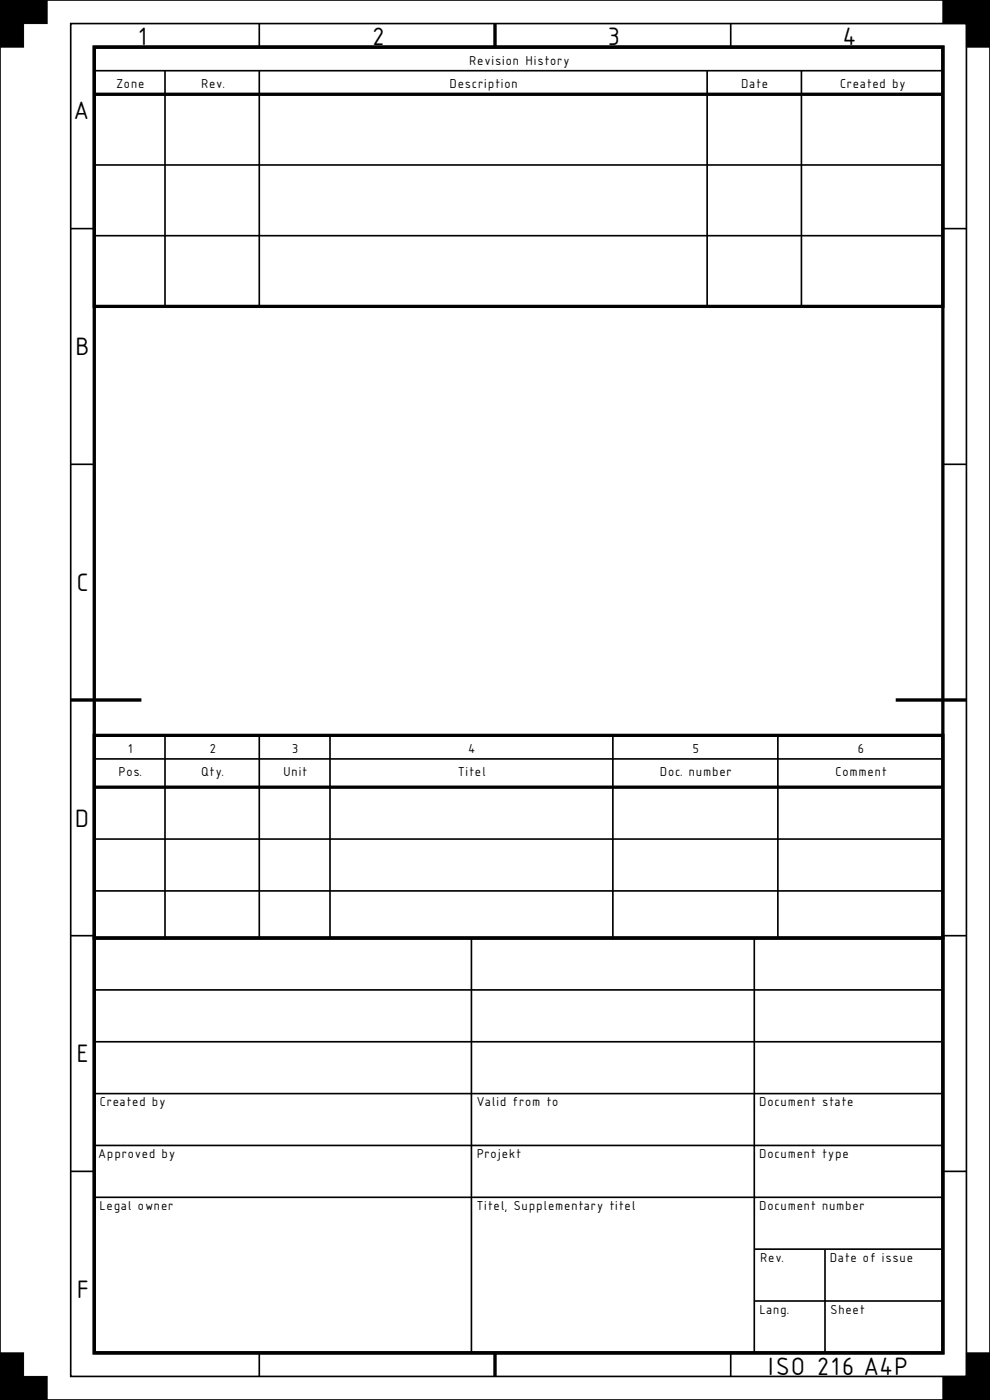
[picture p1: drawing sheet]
<svg xmlns="http://www.w3.org/2000/svg" width="210mm" height="297mm" viewBox="0 0 210 297" stroke-linecap="round" stroke-linejoin="round" font-family="sans-serif">
<defs><g id="words">
<g font-size="5">
<text x="28.8" y="9.6">1</text>
<text x="78.6" y="9.6">2</text>
<text x="128.6" y="9.6">3</text>
<text x="178.6" y="9.6">4</text>
<text x="15.7" y="25.3">A</text>
<text x="15.6" y="75.3">B</text>
<text x="15.8" y="125.3">C</text>
<text x="15.6" y="175.3">D</text>
<text x="15.8" y="225.3">E</text>
<text x="15.7" y="275.3">F</text>
<text x="162.4" y="291.6">ISO 216 A4P</text>
</g>
<g font-size="2.6">
<text x="99.2" y="13.7">Revision History</text>
<text x="24.4" y="18.7">Zone</text>
<text x="42.3" y="18.7">Rev.</text>
<text x="95.2" y="18.7">Description</text>
<text x="157.1" y="18.7">Date</text>
<text x="177.9" y="18.7">Created by</text>
<text x="26.9" y="159.7">1</text>
<text x="44.3" y="159.7">2</text>
<text x="61.8" y="159.7">3</text>
<text x="99.3" y="159.7">4</text>
<text x="146.7" y="159.7">5</text>
<text x="181.7" y="159.7">6</text>
<text x="24.9" y="164.7">Pos.</text>
<text x="42.5" y="164.7">Qty.</text>
<text x="59.9" y="164.7">Unit</text>
<text x="97" y="164.7">Titel</text>
<text x="139.8" y="164.7">Doc. number</text>
<text x="176.9" y="164.7">Comment</text>
<text x="20.9" y="234.7">Created by</text>
<text x="100.9" y="234.7">Valid from to</text>
<text x="160.9" y="234.7">Document state</text>
<text x="20.9" y="245.7">Approved by</text>
<text x="100.9" y="245.7">Projekt</text>
<text x="160.9" y="245.7">Document type</text>
<text x="20.9" y="256.7">Legal owner</text>
<text x="100.9" y="256.7">Titel, Supplementary titel</text>
<text x="160.9" y="256.7">Document number</text>
<text x="160.9" y="267.7">Rev.</text>
<text x="175.9" y="267.7">Date of issue</text>
<text x="160.9" y="278.7">Lang.</text>
<text x="175.9" y="278.7">Sheet</text>
</g>
</g></defs>
<g fill="#000" stroke="#000" stroke-width=".21">
<path d="M0 0h5v10h-5z" fill-rule="evenodd"/>
<path d="M0 0h10v5h-10z" fill-rule="evenodd"/>
<path d="M205 0h5v10h-5z" fill-rule="evenodd"/>
<path d="M200 0h10v5h-10z" fill-rule="evenodd"/>
<path d="M0 287h5v10h-5z" fill-rule="evenodd"/>
<path d="M0 292h10v5h-10z" fill-rule="evenodd"/>
<path d="M205 287h5v10h-5z" fill-rule="evenodd"/>
<path d="M200 292h10v5h-10z" fill-rule="evenodd"/>
</g>
<g fill="none" stroke="#000" stroke-width=".35">
<path d="M0 0h210v297h-210zM15 5h190v287h-190zM20 15h180M20 20h180M35 15v50M55 5v5M55 15v50M150 15v50M155 5v5M170 15v50M20 35h180M15 48.5h5"/>
<path d="M20 50h180M200 48.5h5M15 98.5h5M200 98.5h5M35 156v43M55 156v43M70 156v43M130 156v43M165 156v43M20 161h180M20 178h180M15 198.5h5"/>
<path d="M20 189h180M100 199v88M160 199v88M200 198.5h5M20 210h180M20 232h180M20 221h180M15 248.5h5M20 254h180M20 243h180M200 248.5h5M160 276h40"/>
<path d="M160 265h40M175 265v22M55 287v5M155 287v5"/>
</g>
<path d="M20 10h180v277h-180zM20 10h180v55h-180zM20 20h180M105 5v5M15 148.5h15M20 156h180v43h-180zM190 148.5h15M20 167h180M20 199h180v88h-180zM105 287v5" fill="none" stroke="#000" stroke-width=".7" stroke-linecap="butt"/>
<use href="#words"/>
</svg>
